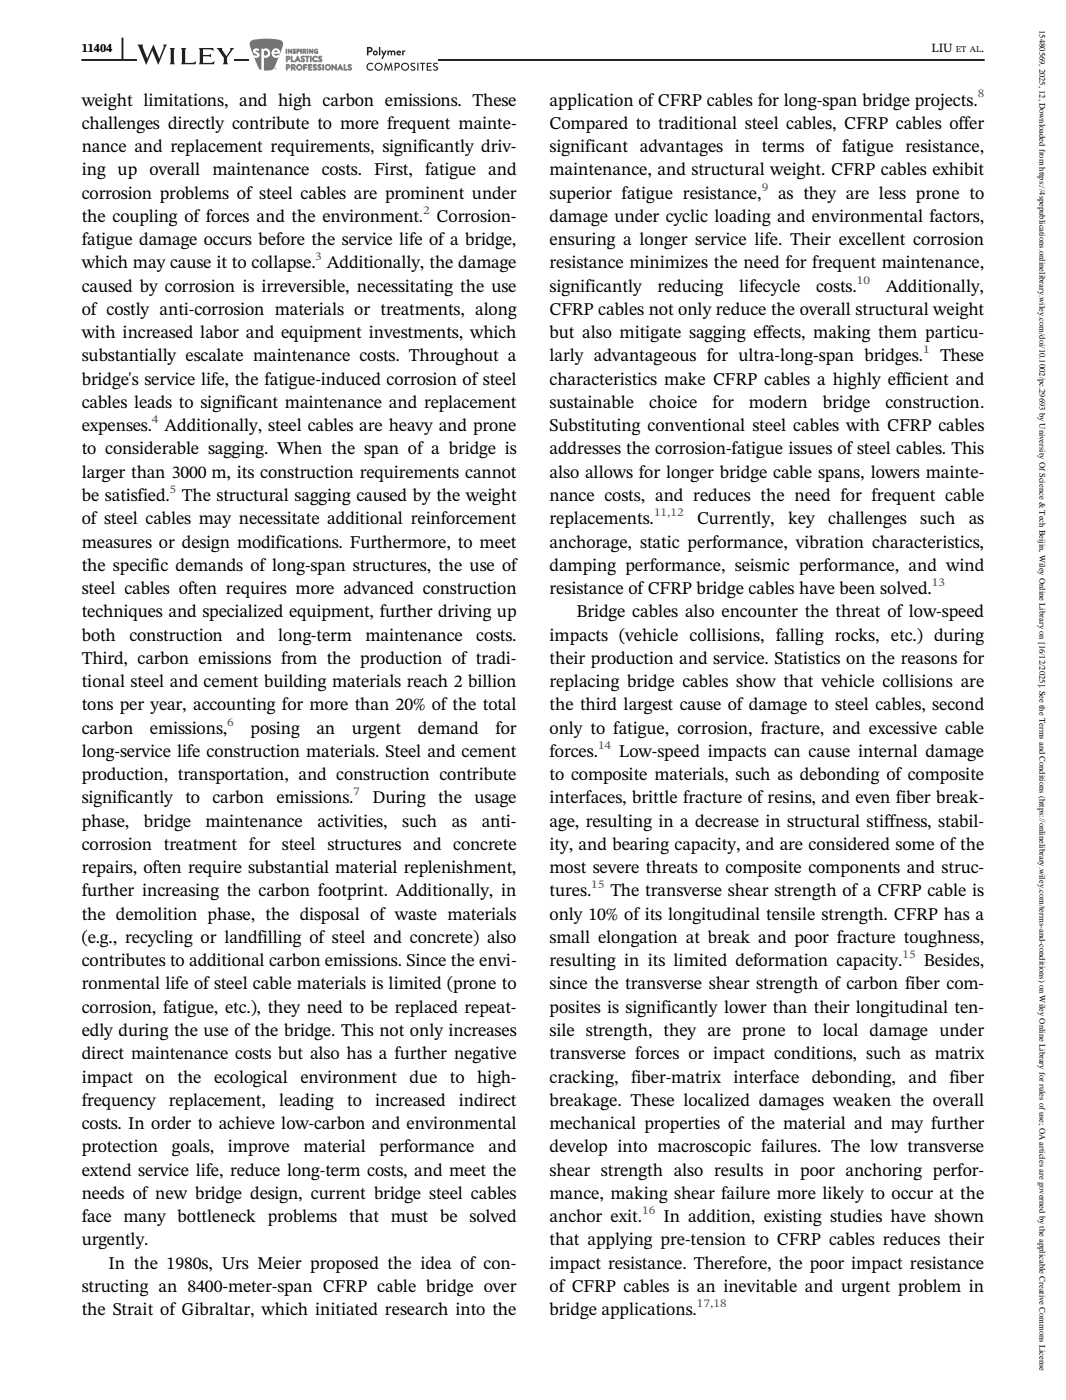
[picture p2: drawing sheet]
<svg xmlns="http://www.w3.org/2000/svg" width="210mm" height="276mm" viewBox="0 0 210 276" stroke-linecap="round" stroke-linejoin="round" font-family="sans-serif">
<defs><g id="words">
<g font-size="3.5">
<text x="16.1" y="20.8">weight limitations, and high carbon emissions. These</text>
<text x="108.3" y="20.8">application of CFRP cables for long-span bridge projects.</text>
<text x="16.1" y="25.4">challenges directly contribute to more frequent mainte-</text>
<text x="16.1" y="30">nance and replacement requirements, significantly driv-</text>
<text x="108.3" y="25.4">Compared to traditional steel cables, CFRP cables offer</text>
<text x="108.3" y="30">significant advantages in terms of fatigue resistance,</text>
<text x="16.1" y="34.6">ing up overall maintenance costs. First, fatigue and</text>
<text x="108.3" y="34.6">maintenance, and structural weight. CFRP cables exhibit</text>
<text x="16.1" y="39.1">corrosion problems of steel cables are prominent under</text>
<text x="108.3" y="39.1">superior fatigue resistance,</text>
<text x="153.3" y="39.1">as they are less prone to</text>
<text x="16.1" y="43.7">the coupling of forces and the environment.</text>
<text x="86" y="43.7">Corrosion-</text>
<text x="108.3" y="43.7">damage under cyclic loading and environmental factors,</text>
<text x="16.1" y="48.3">fatigue damage occurs before the service life of a bridge,</text>
<text x="16.1" y="52.9">which may cause it to collapse. Additionally, the damage</text>
<text x="108.3" y="48.3">ensuring a longer service life. Their excellent corrosion</text>
<text x="108.3" y="52.9">resistance minimizes the need for frequent maintenance,</text>
<text x="16.1" y="57.5">caused by corrosion is irreversible, necessitating the use</text>
<text x="108.3" y="57.5">significantly</text>
<text x="129.5" y="57.5">reducing</text>
<text x="145.6" y="57.5">lifecycle</text>
<text x="160.8" y="57.5">costs.</text>
<text x="174.5" y="57.5">Additionally,</text>
<text x="16.1" y="62.1">of costly anti-corrosion materials or treatments, along</text>
<text x="108.3" y="62.1">CFRP cables not only reduce the overall structural weight</text>
<text x="16.1" y="66.7">with increased labor and equipment investments, which</text>
<text x="16.1" y="71.2">substantially escalate maintenance costs. Throughout a</text>
<text x="108.3" y="66.7">but also mitigate sagging effects, making them particu-</text>
<text x="108.3" y="71.2">larly advantageous for ultra-long-span bridges.</text>
<text x="185.2" y="71.2">These</text>
<text x="16.1" y="75.8">bridge's service life, the fatigue-induced corrosion of steel</text>
<text x="108.3" y="75.8">characteristics make CFRP cables a highly efficient and</text>
<text x="16.1" y="80.4">cables leads to significant maintenance and replacement</text>
<text x="108.3" y="80.4">sustainable</text>
<text x="127.9" y="80.4">choice</text>
<text x="140.4" y="80.4">for</text>
<text x="147.5" y="80.4">modern</text>
<text x="162.1" y="80.4">bridge</text>
<text x="174.4" y="80.4">construction.</text>
<text x="16.1" y="85">expenses. Additionally, steel cables are heavy and prone</text>
<text x="16.1" y="89.6">to considerable sagging. When the span of a bridge is</text>
<text x="108.3" y="85">Substituting conventional steel cables with CFRP cables</text>
<text x="108.3" y="89.6">addresses the corrosion-fatigue issues of steel cables. This</text>
<text x="16.1" y="94.2">larger than 3000 m, its construction requirements cannot</text>
<text x="108.3" y="94.2">also allows for longer bridge cable spans, lowers mainte-</text>
<text x="16.1" y="98.8">be satisfied. The structural sagging caused by the weight</text>
<text x="108.3" y="98.8">nance costs, and reduces the need for frequent cable</text>
<text x="16.1" y="103.3">of steel cables may necessitate additional reinforcement</text>
<text x="16.1" y="107.9">measures or design modifications. Furthermore, to meet</text>
<text x="108.3" y="103.3">replacements.</text>
<text x="108.3" y="107.9">anchorage, static performance, vibration characteristics,</text>
<text x="137.3" y="103.3">Currently,</text>
<text x="155.3" y="103.3">key</text>
<text x="163.1" y="103.3">challenges</text>
<text x="181.3" y="103.3">such</text>
<text x="190.8" y="103.3">as</text>
<text x="16.1" y="112.5">the specific demands of long-span structures, the use of</text>
<text x="108.3" y="112.5">damping performance, seismic performance, and wind</text>
<text x="16.1" y="117.1">steel cables often requires more advanced construction</text>
<text x="108.3" y="117.1">resistance of CFRP bridge cables have been solved.</text>
<text x="16.1" y="121.7">techniques and specialized equipment, further driving up</text>
<text x="113.5" y="121.7">Bridge cables also encounter the threat of low-speed</text>
<text x="16.1" y="126.3">both</text>
<text x="16.1" y="130.9">Third, carbon emissions from the production of tradi-</text>
<text x="25.5" y="126.3">construction</text>
<text x="46.6" y="126.3">and</text>
<text x="54.8" y="126.3">long-term</text>
<text x="72" y="126.3">maintenance</text>
<text x="93.8" y="126.3">costs.</text>
<text x="108.3" y="126.3">impacts (vehicle collisions, falling rocks, etc.) during</text>
<text x="108.3" y="130.9">their production and service. Statistics on the reasons for</text>
<text x="16.1" y="135.4">tional steel and cement building materials reach 2 billion</text>
<text x="108.3" y="135.4">replacing bridge cables show that vehicle collisions are</text>
<text x="16.1" y="140">tons per year, accounting for more than 20% of the total</text>
<text x="108.3" y="140">the third largest cause of damage to steel cables, second</text>
<text x="16.1" y="149.2">long-service life construction materials. Steel and cement</text>
<text x="16.1" y="144.6">carbon</text>
<text x="29.5" y="144.6">emissions,</text>
<text x="49.4" y="144.6">posing</text>
<text x="62.3" y="144.6">an</text>
<text x="69.3" y="144.6">urgent</text>
<text x="82.3" y="144.6">demand</text>
<text x="97.6" y="144.6">for</text>
<text x="108.3" y="144.6">only to fatigue, corrosion, fracture, and excessive cable</text>
<text x="108.3" y="149.2">forces.</text>
<text x="121.9" y="149.2">Low-speed impacts can cause internal damage</text>
<text x="16.1" y="153.8">production, transportation, and construction contribute</text>
<text x="108.3" y="153.8">to composite materials, such as debonding of composite</text>
<text x="16.1" y="158.4">significantly to carbon emissions.</text>
<text x="73.4" y="158.4">During the usage</text>
<text x="108.3" y="158.4">interfaces, brittle fracture of resins, and even fiber break-</text>
<text x="16.1" y="163">phase,</text>
<text x="16.1" y="167.6">corrosion treatment for steel structures and concrete</text>
<text x="28.4" y="163">bridge</text>
<text x="40.5" y="163">maintenance</text>
<text x="62.5" y="163">activities,</text>
<text x="79.2" y="163">such</text>
<text x="89" y="163">as</text>
<text x="94.9" y="163">anti-</text>
<text x="108.3" y="163">age, resulting in a decrease in structural stiffness, stabil-</text>
<text x="108.3" y="167.6">ity, and bearing capacity, and are considered some of the</text>
<text x="16.1" y="172.1">repairs, often require substantial material replenishment,</text>
<text x="108.3" y="172.1">most severe threats to composite components and struc-</text>
<text x="16.1" y="176.7">further increasing the carbon footprint. Additionally, in</text>
<text x="108.3" y="176.7">tures.</text>
<text x="120.2" y="176.7">The transverse shear strength of a CFRP cable is</text>
<text x="16.1" y="181.3">the demolition phase, the disposal of waste materials</text>
<text x="16.1" y="185.9">(e.g., recycling or landfilling of steel and concrete) also</text>
<text x="108.3" y="181.3">only 10% of its longitudinal tensile strength. CFRP has a</text>
<text x="108.3" y="185.9">small elongation at break and poor fracture toughness,</text>
<text x="16.1" y="190.5">contributes to additional carbon emissions. Since the envi-</text>
<text x="108.3" y="190.5">resulting in its limited deformation capacity.</text>
<text x="182" y="190.5">Besides,</text>
<text x="16.1" y="195.1">ronmental life of steel cable materials is limited (prone to</text>
<text x="108.3" y="195.1">since the transverse shear strength of carbon fiber com-</text>
<text x="16.1" y="199.7">corrosion, fatigue, etc.), they need to be replaced repeat-</text>
<text x="108.3" y="199.7">posites is significantly lower than their longitudinal ten-</text>
<text x="16.1" y="204.2">edly during the use of the bridge. This not only increases</text>
<text x="16.1" y="208.8">direct maintenance costs but also has a further negative</text>
<text x="108.3" y="204.2">sile strength, they are prone to local damage under</text>
<text x="108.3" y="208.8">transverse forces or impact conditions, such as matrix</text>
<text x="16.1" y="213.4">impact on</text>
<text x="35" y="213.4">the</text>
<text x="42.2" y="213.4">ecological</text>
<text x="59.2" y="213.4">environment</text>
<text x="80.7" y="213.4">due to high-</text>
<text x="108.3" y="213.4">cracking,</text>
<text x="124.3" y="213.4">fiber-matrix interface</text>
<text x="159.9" y="213.4">debonding,</text>
<text x="179" y="213.4">and</text>
<text x="187.1" y="213.4">fiber</text>
<text x="16.1" y="218">frequency</text>
<text x="33.3" y="218">replacement,</text>
<text x="55" y="218">leading</text>
<text x="68.4" y="218">to</text>
<text x="73.9" y="218">increased</text>
<text x="90.4" y="218">indirect</text>
<text x="108.3" y="218">breakage. These localized damages weaken the overall</text>
<text x="16.1" y="222.6">costs. In order to achieve low-carbon and environmental</text>
<text x="16.1" y="227.2">protection</text>
<text x="33.8" y="227.2">goals,</text>
<text x="44.9" y="227.2">improve</text>
<text x="59.8" y="227.2">material</text>
<text x="74.8" y="227.2">performance</text>
<text x="96.2" y="227.2">and</text>
<text x="108.3" y="222.6">mechanical properties of the material and may further</text>
<text x="108.3" y="227.2">develop into macroscopic failures. The low transverse</text>
<text x="16.1" y="231.8">extend service life, reduce long-term costs, and meet the</text>
<text x="108.3" y="231.8">shear strength also results in poor anchoring perfor-</text>
<text x="16.1" y="236.3">needs of new bridge design, current bridge steel cables</text>
<text x="108.3" y="236.3">mance, making shear failure more likely to occur at the</text>
<text x="16.1" y="240.9">face many bottleneck problems that must be solved</text>
<text x="16.1" y="245.5">urgently.</text>
<text x="108.3" y="240.9">anchor exit.</text>
<text x="108.3" y="245.5">that applying pre-tension to CFRP cables reduces their</text>
<text x="130.7" y="240.9">In addition, existing studies have shown</text>
<text x="21.4" y="250.1">In the 1980s, Urs Meier proposed the idea of con-</text>
<text x="108.3" y="250.1">impact resistance. Therefore, the poor impact resistance</text>
<text x="16.1" y="254.7">structing an 8400-meter-span CFRP cable bridge over</text>
<text x="108.3" y="254.7">of CFRP cables is an inevitable and urgent problem in</text>
<text x="16.1" y="259.3">the Strait of Gibraltar, which initiated research into the</text>
<text x="108.3" y="259.3">bridge applications.</text>
</g>
<g font-size="2.5">
<text x="16.1" y="10.3">11404</text>
<text x="183.5" y="10.3">LIU</text>
<text x="193.3" y="10.3">.</text>
</g>
<g font-size="2.4" fill="#00f">
<text x="192.6" y="19.2">8</text>
<text x="150.1" y="37.6">9</text>
<text x="83.4" y="42.2">2</text>
<text x="62.1" y="51.3">3</text>
<text x="168.8" y="55.9">10</text>
<text x="181.8" y="69.7">1</text>
<text x="29.9" y="83.4">4</text>
<text x="33.4" y="97.2">5</text>
<text x="128.8" y="101.8">11,12</text>
<text x="183.6" y="115.5">13</text>
<text x="44.7" y="143.1">6</text>
<text x="117.8" y="147.6">14</text>
<text x="69.6" y="156.8">7</text>
<text x="116.5" y="175.2">15</text>
<text x="177.8" y="188.9">15</text>
<text x="126.5" y="239.4">16</text>
<text x="137.3" y="257.7">17,18</text>
</g>
<g font-size="1.7">
<text x="204.8" y="5.9" transform="rotate(90 204.8 5.9)">15480569, 2025, 12, Downloaded from https://4spepublications.onlinelibrary.wiley.com/doi/10.1002/pc.29693 by University Of Science &amp; Tech Beijin, Wiley Online Library on [16/12/2025]. See the Terms and Conditions (https://onlinelibrary.wiley.com/terms-and-conditions) on Wiley Online Library for rules of use; OA articles are governed by the applicable Creative Commons License</text>
<text x="188.3" y="10.3">ET AL</text>
</g>
</g></defs>
<g fill="#231f20" stroke="#231f20" stroke-width=".2">
<path d="M16.1 11.7h177.8v.2h-177.8z" fill-rule="evenodd"/>
<path d="M24 7.5h.2v4.2h-.2z" fill-rule="evenodd"/>
</g>
<path d="M27 8.8h19.1v4h-19.1z" fill="#fff"/>
<path d="M33.4 9.5l.2 .5v2.1l-.2 .6h1.1l-.2-.6v-2.1l.2-.5zM35.6 9.5l.2 .5v2.2l-.2 .5h2.9l.2-.7-.2 .2a2.52 2.52 0 0 1-2 .2v-2.4l.2-.5zM42.6 9.5l1.5 1.9v.9l-.2 .4h1.1l-.2-.4-.1-1 1.5-1.8h-.9l.1 .3-.8 1.3-.8-1.2v-.4zM39.1 9.5l.3 .5v2.2l-.3 .5h3.1l.1-.7-.2 .2a2.74 2.74 0 0 1-2.1 .2v-1.3a1.62 1.62 0 0 1 1.5 .2v-.7a1.62 1.62 0 0 1-1.5 .2v-1.1a2.76 2.76 0 0 1 1.9 .2l.2 .2-.1-.6zM27 8.8l.4 .5 1.4 3.5 1.2-2.8 1.2 2.8 1.4-3.4 .3-.6h-.8l.2 .4-.1 .3-.8 2.1-1.2-2.8-1.2 2.8-.9-2.2 .1-.6z" fill="#231f20"/>
<path d="M49.2 7.6h37.1v6.3h-37.1z" fill="#fff"/>
<g fill="#57b84c">
<path d="M52 10.1a.51 .51 0 0 1 .7 .1 .51 .51 0 0 1-.1 .7 .51 .51 0 0 1-.7 0z"/>
<path d="M54 10.1a.41 .41 0 0 1 .5-.2 .41 .41 0 0 1 .3 .4h-.9z"/>
<path d="M49.4 8.1a2.53 2.53 0 0 1 1.9-.4 7.9 7.9 0 0 1 4.2 .4l.3 .4v.4l-.8 2.1-.2-.1a.54 .54 0 0 1-.9-.4h1.2a.81 .81 0 0 0-.8-1 .81 .81 0 0 0-.8 1 .89 .89 0 0 0 1.4 .7l-.6 1.6a1.64 1.64 0 0 1-2 1.1h-.4v-2.6a.86 .86 0 0 0 1.3-.9 .86 .86 0 0 0-1.3-.6l-.2-.2-.2 .1v4.1l-.6-.4-.8-2.1a.62 .62 0 0 0 .7 0 .62 .62 0 0 0 .2-.7l-.7-.6 .2-.1 .4 .1 .1-.2a.59 .59 0 0 0-.7-.2 .59 .59 0 0 0-.4 .7l.8 .5-.1 .2h-.6l-.8-2.1v-.4z"/>
</g>
<g fill="#fff">
<path d="M49.9 9.8a.67 .67 0 0 1 1.1 0l-.1 .2h-.6l.1 .2 .2 .1a.58 .58 0 0 1 .4 .8 .67 .67 0 0 1-1 0v-.2l.6 .1 .1-.2-.3-.2a.56 .56 0 0 1-.5-.8z"/>
<path d="M52 10.1a.51 .51 0 0 1 .7 .1 .51 .51 0 0 1-.1 .7 .51 .51 0 0 1-.7 0zM51.6 9.6l-.1 4.2 .4 .1v-2.6a.86 .86 0 0 0 1.3-.9 .86 .86 0 0 0-1.3-.6l-.1-.2z"/>
<path d="M54 10.1a.41 .41 0 0 1 .5-.2 .41 .41 0 0 1 .3 .4h-.9zM53.8 9.8a.86 .86 0 0 0-.1 1.3 .86 .86 0 0 0 1.3-.1l-.2-.1a.54 .54 0 0 1-.9-.4h1.2a.76 .76 0 0 0-.4-.9 .76 .76 0 0 0-.9 .2z"/>
</g>
<path d="M54.3 13.5l.1 .1h-.1zM54.2 13.5a.15 .15 0 0 0 .3 0 .15 .15 0 0 0-.3 0zM54.2 13.5a.16 .16 0 0 1 .3 0 .16 .16 0 0 1-.3 0z" fill="#57b84c"/>
<path d="M56.4 9.7h.1v.8z" fill="#808285"/>
<path d="M56.4 9.7h.1v.8z" fill="none" stroke="#808285" stroke-width=".2"/>
<path d="M56.8 9.7l.6 .6v-.6h.1v.8l-.6-.6v.6h-.1z" fill="#808285"/>
<path d="M56.8 9.7l.6 .6v-.6h.1v.8l-.6-.6v.6h-.1z" fill="none" stroke="#808285" stroke-width=".2"/>
<path d="M57.8 9.8l.4-.1-.4 .2 .4 .4-.2 .2-.3-.1h.4v-.2a.32 .32 0 0 1-.3-.4z" fill="#808285"/>
<path d="M57.8 9.8l.4-.1-.4 .2 .4 .4-.2 .2-.3-.1h.4v-.2a.32 .32 0 0 1-.3-.4z" fill="none" stroke="#808285" stroke-width=".2"/>
<path d="M58.6 9.8v.3h.3v-.3zM58.5 9.7h.4l.1 .3-.1 .2h-.3v.3z" fill="#808285"/>
<path d="M58.5 9.7h.4l.1 .3-.1 .2h-.3v.3zM58.6 9.8h.3v.3h-.3z" fill="none" stroke="#808285" stroke-width=".2"/>
<path d="M59.3 9.7h.1l-.1 .8z" fill="#808285"/>
<path d="M59.3 9.7h.1l-.1 .8z" fill="none" stroke="#808285" stroke-width=".2"/>
<path d="M59.8 9.8v.3h.3v-.3zM59.7 9.7l.5 .1-.1 .4 .2 .3-.3-.3h-.2v.3h-.1z" fill="#808285"/>
<path d="M59.7 9.7l.5 .1-.1 .4 .2 .3-.3-.3h-.2v.3h-.1zM59.8 9.8h.3v.3h-.3z" fill="none" stroke="#808285" stroke-width=".2"/>
<path d="M60.5 9.7h.1v.8z" fill="#808285"/>
<path d="M60.5 9.7h.1v.8z" fill="none" stroke="#808285" stroke-width=".2"/>
<path d="M61 9.7l.5 .6v-.6h.1v.8l-.5-.6v.6h-.1z" fill="#808285"/>
<path d="M61 9.7l.5 .6v-.6h.1v.8l-.5-.6v.6h-.1z" fill="none" stroke="#808285" stroke-width=".2"/>
<path d="M62.1 9.7h.4v.2a.32 .32 0 0 0-.4 0 .32 .32 0 0 0 0 .4 .32 .32 0 0 0 .4 .1l-.1-.3h.2v.3a.44 .44 0 0 1-.6 0 .44 .44 0 0 1 .1-.7z" fill="#808285"/>
<path d="M62.1 9.7h.4v.2a.32 .32 0 0 0-.4 0 .32 .32 0 0 0 0 .4 .32 .32 0 0 0 .4 .1l-.1-.3h.2v.3a.44 .44 0 0 1-.6 0 .44 .44 0 0 1 .1-.7z" fill="none" stroke="#808285" stroke-width=".2"/>
<path d="M56.6 11.2v.4h.3v-.3zM56.4 11.1h.4a.35 .35 0 0 1 .3 .3 .35 .35 0 0 1-.3 .4h-.2v.3l-.2 .1z" fill="#808285"/>
<path d="M56.4 11.1h.4a.35 .35 0 0 1 .3 .3 .35 .35 0 0 1-.3 .4h-.2v.3l-.2 .1zM56.6 11.2l.3 .1v.3h-.3z" fill="none" stroke="#808285" stroke-width=".2"/>
<path d="M57.4 11.1h.1v.9h.4l.1 .2h-.6z" fill="#808285"/>
<path d="M57.4 11.1h.1v.9h.4l.1 .2h-.6z" fill="none" stroke="#808285" stroke-width=".2"/>
<path d="M58.6 11.4l-.2 .4h.4zM58.6 11.1l.5 1.1-.2-.3h-.5l-.1 .3h-.2z" fill="#808285"/>
<path d="M58.6 11.1l.5 1.1-.2-.3h-.5l-.1 .3h-.2zM58.6 11.4l.2 .4h-.4z" fill="none" stroke="#808285" stroke-width=".2"/>
<path d="M59.5 11.1l.5 .1-.1 .1h-.4l.2 .2a.33 .33 0 0 1 .3 .3 .33 .33 0 0 1-.2 .3l-.5-.1 .5-.1-.5-.4z" fill="#808285"/>
<path d="M59.5 11.1l.5 .1-.1 .1h-.4l.2 .2a.33 .33 0 0 1 .3 .3 .33 .33 0 0 1-.2 .3l-.5-.1 .5-.1-.5-.4z" fill="none" stroke="#808285" stroke-width=".2"/>
<path d="M60.2 11.1h.7l-.3 .1v1l-.2-.1v-.9h-.2z" fill="#808285"/>
<path d="M60.2 11.1h.7l-.3 .1v1l-.2-.1v-.9h-.2z" fill="none" stroke="#808285" stroke-width=".2"/>
<path d="M61.2 11.1h.1v1.1l-.2-.1z" fill="#808285"/>
<path d="M61.2 11.1h.1v1.1l-.2-.1z" fill="none" stroke="#808285" stroke-width=".2"/>
<path d="M61.8 11.1h.5l.2 .1-.1 .1a.41 .41 0 0 0-.5 0 .41 .41 0 0 0 0 .6 .41 .41 0 0 0 .5 0l.1 .1a.55 .55 0 0 1-.8 0 .55 .55 0 0 1 .1-.9z" fill="#808285"/>
<path d="M61.8 11.1h.5l.2 .1-.1 .1a.41 .41 0 0 0-.5 0 .41 .41 0 0 0 0 .6 .41 .41 0 0 0 .5 0l.1 .1a.55 .55 0 0 1-.8 0 .55 .55 0 0 1 .1-.9z" fill="none" stroke="#808285" stroke-width=".2"/>
<path d="M62.9 11.1l.5 .1-.1 .1h-.4l.2 .2a.33 .33 0 0 1 .3 .3 .33 .33 0 0 1-.1 .3l-.6-.1 .6-.1-.5-.4z" fill="#808285"/>
<path d="M62.9 11.1l.5 .1-.1 .1h-.4l.2 .2a.33 .33 0 0 1 .3 .3 .33 .33 0 0 1-.1 .3l-.6-.1 .6-.1-.5-.4z" fill="none" stroke="#808285" stroke-width=".2"/>
<path d="M56.6 12.9v.4l.3-.1v-.3zM56.4 12.7h.4a.35 .35 0 0 1 .3 .4 .35 .35 0 0 1-.3 .3h-.2v.4h-.2z" fill="#808285"/>
<path d="M56.4 12.7h.4a.35 .35 0 0 1 .3 .4 .35 .35 0 0 1-.3 .3h-.2v.4h-.2zM56.6 12.9h.3v.3l-.3 .1z" fill="none" stroke="#808285" stroke-width=".2"/>
<path d="M57.6 12.9v.4l.4-.1v-.3zM57.4 12.7h.4l.3 .2v.4l-.1 .1 .2 .4h-.2l-.2-.4h-.3v.4h-.1z" fill="#808285"/>
<path d="M57.4 12.7h.4l.3 .2v.4l-.1 .1 .2 .4h-.2l-.2-.4h-.3v.4h-.1zM57.6 12.9h.4v.3l-.4 .1z" fill="none" stroke="#808285" stroke-width=".2"/>
<path d="M58.6 13.3a.4 .4 0 0 0 .8 0 .4 .4 0 0 0-.8 0zM58.4 13.3a.56 .56 0 0 1 1.1 0 .56 .56 0 0 1-1.1 0z" fill="#808285"/>
<g fill="none" stroke="#808285" stroke-width=".2">
<circle cx="59" cy="13.3" r=".56"/>
<circle cx="59" cy="13.3" r=".4"/>
</g>
<path d="M59.8 12.7l.7 .1-.1 .1h-.4v.3h.4v.2h-.4l-.1 .4h-.1z" fill="#808285"/>
<path d="M59.8 12.7l.7 .1-.1 .1h-.4v.3h.4v.2h-.4l-.1 .4h-.1z" fill="none" stroke="#808285" stroke-width=".2"/>
<path d="M60.8 12.7h.6v.2h-.5v.3h.5l-.1 .1h-.4v.4h.5v.1h-.6z" fill="#808285"/>
<path d="M60.8 12.7h.6v.2h-.5v.3h.5l-.1 .1h-.4v.4h.5v.1h-.6z" fill="none" stroke="#808285" stroke-width=".2"/>
<path d="M61.8 12.8h.5v.1h-.4l.1 .3a.33 .33 0 0 1 .3 .2 .33 .33 0 0 1-.1 .4l-.5-.1 .5-.2-.5-.3z" fill="#808285"/>
<path d="M61.8 12.8h.5v.1h-.4l.1 .3a.33 .33 0 0 1 .3 .2 .33 .33 0 0 1-.1 .4l-.5-.1 .5-.2-.5-.3z" fill="none" stroke="#808285" stroke-width=".2"/>
<path d="M62.7 12.8h.5v.1h-.4l.2 .3a.33 .33 0 0 1 .3 .2 .33 .33 0 0 1-.2 .4l-.5-.1 .5-.2-.5-.3z" fill="#808285"/>
<path d="M62.7 12.8h.5v.1h-.4l.2 .3a.33 .33 0 0 1 .3 .2 .33 .33 0 0 1-.2 .4l-.5-.1 .5-.2-.5-.3z" fill="none" stroke="#808285" stroke-width=".2"/>
<path d="M63.6 12.7l.1 .1v1h-.1z" fill="#808285"/>
<path d="M63.6 12.7l.1 .1v1h-.1z" fill="none" stroke="#808285" stroke-width=".2"/>
<path d="M64.2 13.3a.4 .4 0 0 0 .8 0 .4 .4 0 0 0-.8 0zM64 13.3a.6 .6 0 0 1 1.2 0 .6 .6 0 0 1-1.2 0z" fill="#808285"/>
<g fill="none" stroke="#808285" stroke-width=".2">
<circle cx="64.6" cy="13.3" r=".56"/>
<circle cx="64.6" cy="13.3" r=".4"/>
</g>
<path d="M65.4 12.7l.7 .8v-.7l.2-.1v1.1l-.8-.8v.8h-.1z" fill="#808285"/>
<path d="M65.4 12.7l.7 .8v-.7l.2-.1v1.1l-.8-.8v.8h-.1z" fill="none" stroke="#808285" stroke-width=".2"/>
<path d="M67 13l-.2 .4h.4zM67 12.7l.5 1.1-.2-.2h-.5l-.1 .2h-.2z" fill="#808285"/>
<path d="M67 12.7l.5 1.1-.2-.2h-.5l-.1 .2h-.2zM67 13l.2 .4h-.4z" fill="none" stroke="#808285" stroke-width=".2"/>
<path d="M67.8 12.7l.1 .1v.9h.5v.1h-.6z" fill="#808285"/>
<path d="M67.8 12.7l.1 .1v.9h.5v.1h-.6z" fill="none" stroke="#808285" stroke-width=".2"/>
<path d="M68.7 12.8h.5l-.1 .1h-.3l.1 .3a.33 .33 0 0 1 .3 .2 .33 .33 0 0 1-.1 .4l-.5-.1 .5-.2-.5-.3z" fill="#808285"/>
<path d="M68.7 12.8h.5l-.1 .1h-.3l.1 .3a.33 .33 0 0 1 .3 .2 .33 .33 0 0 1-.1 .4l-.5-.1 .5-.2-.5-.3z" fill="none" stroke="#808285" stroke-width=".2"/>
<g fill="#231f20">
<path d="M72.3 9.3v1.6h.3v-.6a.56 .56 0 0 0 .8-.3 .56 .56 0 0 0-.5-.7zM72.6 9.5l.4 .1v.3l-.4 .1zM73.5 10.4a.49 .49 0 0 0 .9 0 .49 .49 0 0 0-.9 0zM73.7 10.4a.25 .25 0 0 1 .5 0 .25 .25 0 0 1-.5 0zM74.7 9.3l-.1 1.6h.3v-1.6zM75.1 10l.4 .8-.4 .8h.3l.8-1.6h-.3l-.3 .5-.2-.5zM76.3 10l.1 .9h.2v-.6l.2-.1 .2 .2v.5h.2v-.6l.2-.1 .2 .2v.5h.3v-.7a.43 .43 0 0 0-.8-.1l-.3-.2-.3 .2zM78.3 10a.49 .49 0 0 0-.1 .7 .49 .49 0 0 0 .7 0l-.5-.1v-.1l.6-.1a.45 .45 0 0 0-.7-.4zM78.4 10.2l.3 .1h-.3zM79.2 10v.9h.2l.1-.6 .4-.3z"/>
<path d="M72.4 12.6a.78 .78 0 0 0 0 1.1 .78 .78 0 0 0 1.1 0l-.1-.1a.59 .59 0 0 1-.8 0 .59 .59 0 0 1 0-.9 .59 .59 0 0 1 .8 0l.1-.1-.1-.2a.81 .81 0 0 0-1 .2zM73.8 13.2a.8 .8 0 0 0 1.6 0 .8 .8 0 0 0-1.6 0zM74 13.2a.6 .6 0 0 1 1.2 0 .6 .6 0 0 1-1.2 0zM75.9 12.4l-.2 1.5h.2l.1-1 .5 1.1 .5-1.1 .1 1h.3l-.3-1.5-.6 1.1zM77.7 12.4l.1 1.5h.2v-.5a.57 .57 0 0 0 .6-.2 .57 .57 0 0 0 .1-.6l-.4-.2zM78 12.6h.4l.1 .4-.5 .1zM79 13.2a.8 .8 0 0 0 1.6 0 .8 .8 0 0 0-1.6 0zM79.2 13.2a.6 .6 0 0 1 1.2 0 .6 .6 0 0 1-1.2 0zM81.1 12.4a.52 .52 0 0 0-.2 .6 .52 .52 0 0 0 .6 .3l.1 .2-.1 .2-.5-.1-.1 .1a.51 .51 0 0 0 .6 .2 .51 .51 0 0 0 .3-.6l-.7-.5 .2-.2 .4 .1 .1-.2zM82.2 12.4v1.5h.2v-1.5zM82.7 12.4v.2h.4v1.3h.2l.1-1.3h.3l.1-.2zM84.1 12.4v1.5h.9v-.2h-.7v-.5h.6v-.2h-.6v-.4h.7v-.2zM85.5 12.4a.52 .52 0 0 0-.1 .6 .52 .52 0 0 0 .5 .3l.2 .2-.1 .2-.6-.1-.1 .1a.51 .51 0 0 0 .6 .2 .51 .51 0 0 0 .3-.6l-.7-.5 .3-.2 .3 .1 .1-.2z"/>
</g>
<use href="#words"/>
</svg>
